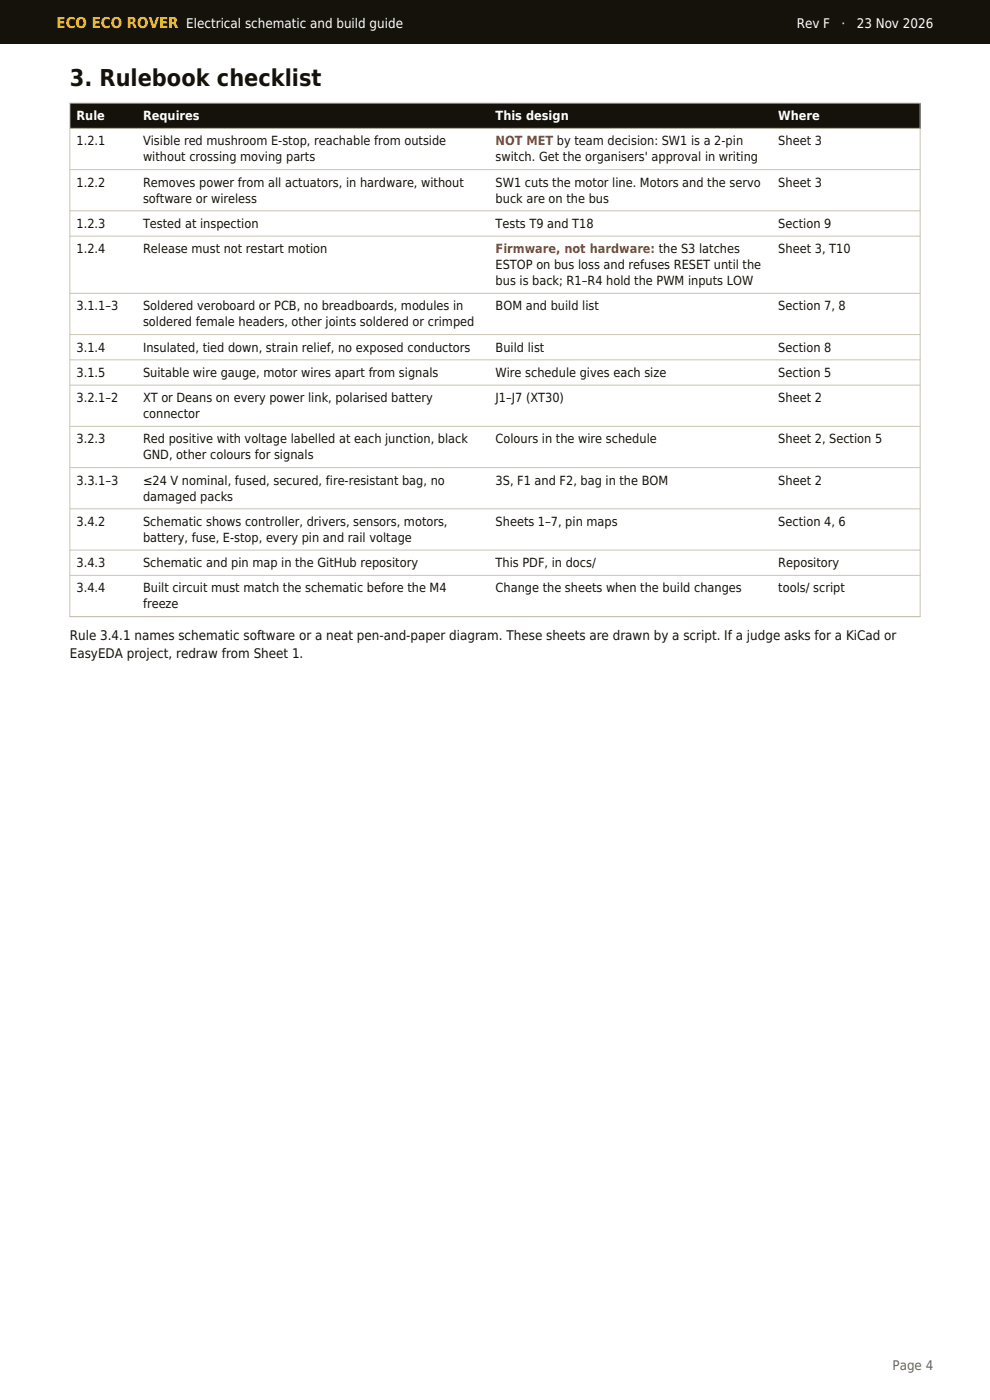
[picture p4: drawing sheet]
<svg xmlns="http://www.w3.org/2000/svg" width="210mm" height="297mm" viewBox="0 0 210 297" stroke-linecap="round" stroke-linejoin="round" font-family="sans-serif">
<defs><g id="words">
<text font-size="4.9" fill="#14120b" x="14.8" y="18.3">3. Rulebook checklist</text>
<text font-size="3.2" fill="#fc0" x="12" y="6">ECO ECO ROVER</text>
<g font-size="2.8" fill="#fff">
<text x="39.5" y="6">Electrical schematic and build guide</text>
<text x="169" y="6">Rev F</text>
<text x="178.5" y="6">·</text>
<text x="181.7" y="6">23 Nov 2026</text>
</g>
<g font-size="2.8" fill="#14120b">
<text x="14.8" y="135.7">Rule 3.4.1 names schematic software or a neat pen-and-paper diagram. These sheets are drawn by a script. If a judge asks for a KiCad or</text>
<text x="14.8" y="139.5">EasyEDA project, redraw from Sheet 1.</text>
</g>
<text font-size="2.8" fill="#6b6658" x="189.3" y="290.7">Page 4</text>
<g font-size="2.7" fill="#fff">
<text x="16.2" y="25.5">Rule</text>
<text x="30.3" y="25.5">Requires</text>
<text x="105.1" y="25.5">This design</text>
<text x="165.1" y="25.5">Where</text>
</g>
<g font-size="2.7" fill="#14120b">
<text x="16.2" y="30.8">1.2.1</text>
<text x="30.3" y="30.8">Visible red mushroom E-stop, reachable from outside</text>
<text x="30.3" y="34.2">without crossing moving parts</text>
<text x="105.1" y="34.2">switch. Get the organisers' approval in writing</text>
<text x="165.1" y="30.8">Sheet 3</text>
<text x="16.2" y="39.6">1.2.2</text>
<text x="30.3" y="39.6">Removes power from all actuators, in hardware, without</text>
<text x="105.1" y="39.6">SW1 cuts the motor line. Motors and the servo</text>
<text x="165.1" y="39.6">Sheet 3</text>
<text x="30.3" y="43">software or wireless</text>
<text x="105.1" y="43">buck are on the bus</text>
<text x="16.2" y="48.3">1.2.3</text>
<text x="16.2" y="53.7">1.2.4</text>
<text x="30.3" y="48.3">Tested at inspection</text>
<text x="30.3" y="53.7">Release must not restart motion</text>
<text x="105.1" y="48.3">Tests T9 and T18</text>
<text x="165.1" y="48.3">Section 9</text>
<text x="165.1" y="53.7">Sheet 3, T10</text>
<text x="105.1" y="57.1">ESTOP on bus loss and refuses RESET until the</text>
<text x="16.2" y="65.8">3.1.1–3</text>
<text x="30.3" y="65.8">Soldered veroboard or PCB, no breadboards, modules in</text>
<text x="105.1" y="60.5">bus is back; R1–R4 hold the PWM inputs LOW</text>
<text x="105.1" y="65.8">BOM and build list</text>
<text x="165.1" y="65.8">Section 7, 8</text>
<text x="30.3" y="69.2">soldered female headers, other joints soldered or crimped</text>
<text x="16.2" y="74.6">3.1.4</text>
<text x="30.3" y="74.6">Insulated, tied down, strain relief, no exposed conductors</text>
<text x="105.1" y="74.6">Build list</text>
<text x="165.1" y="74.6">Section 8</text>
<text x="16.2" y="79.9">3.1.5</text>
<text x="30.3" y="79.9">Suitable wire gauge, motor wires apart from signals</text>
<text x="105.1" y="79.9">Wire schedule gives each size</text>
<text x="165.1" y="79.9">Section 5</text>
<text x="16.2" y="85.3">3.2.1–2</text>
<text x="30.3" y="85.3">XT or Deans on every power link, polarised battery</text>
<text x="30.3" y="88.7">connector</text>
<text x="105.1" y="85.3">J1–J7 (XT30)</text>
<text x="165.1" y="85.3">Sheet 2</text>
<text x="16.2" y="94.1">3.2.3</text>
<text x="30.3" y="94.1">Red positive with voltage labelled at each junction, black</text>
<text x="105.1" y="94.1">Colours in the wire schedule</text>
<text x="165.1" y="94.1">Sheet 2, Section 5</text>
<text x="30.3" y="97.4">GND, other colours for signals</text>
<text x="16.2" y="102.8">3.3.1–3</text>
<text x="30.3" y="102.8">≤24 V nominal, fused, secured, fire-resistant bag, no</text>
<text x="30.3" y="106.2">damaged packs</text>
<text x="105.1" y="102.8">3S, F1 and F2, bag in the BOM</text>
<text x="165.1" y="102.8">Sheet 2</text>
<text x="16.2" y="111.5">3.4.2</text>
<text x="30.3" y="111.5">Schematic shows controller, drivers, sensors, motors,</text>
<text x="105.1" y="111.5">Sheets 1–7, pin maps</text>
<text x="165.1" y="111.5">Section 4, 6</text>
<text x="30.3" y="114.9">battery, fuse, E-stop, every pin and rail voltage</text>
<text x="16.2" y="120.3">3.4.3</text>
<text x="16.2" y="125.7">3.4.4</text>
<text x="30.3" y="120.3">Schematic and pin map in the GitHub repository</text>
<text x="30.3" y="125.7">Built circuit must match the schematic before the M4</text>
<text x="105.1" y="120.3">This PDF, in docs/</text>
<text x="105.1" y="125.7">Change the sheets when the build changes</text>
<text x="165.1" y="120.3">Repository</text>
<text x="165.1" y="125.7">tools/ script</text>
<text x="30.3" y="129">freeze</text>
</g>
<g font-size="2.7" fill="#b03a2e">
<text x="105.1" y="30.8">NOT MET by team decision: SW1 is a 2-pin</text>
<text x="105.1" y="53.7">Firmware, not hardware: the S3 latches</text>
</g>
</g></defs>
<g fill="#14120b">
<path d="M0 0h210v9.2h-210z" fill-rule="evenodd"/>
<path d="M14.8 21.9h180.4v5.3h-180.4z" fill-rule="evenodd"/>
</g>
<g fill="none" stroke="#c9c4b4" stroke-width=".21">
<path d="M14.8 27.2h180.4M14.8 36h180.4M14.8 21.9h180.4v108.9h-180.4zM14.8 44.7h180.4M14.8 50.1h180.4M14.8 62.2h180.4M14.8 71h180.4M14.8 76.3h180.4M14.8 81.7h180.4M14.8 90.5h180.4M14.8 99.2h180.4M14.8 107.9h180.4"/>
<path d="M14.8 116.7h180.4M14.8 122.1h180.4"/>
</g>
<use href="#words"/>
</svg>
